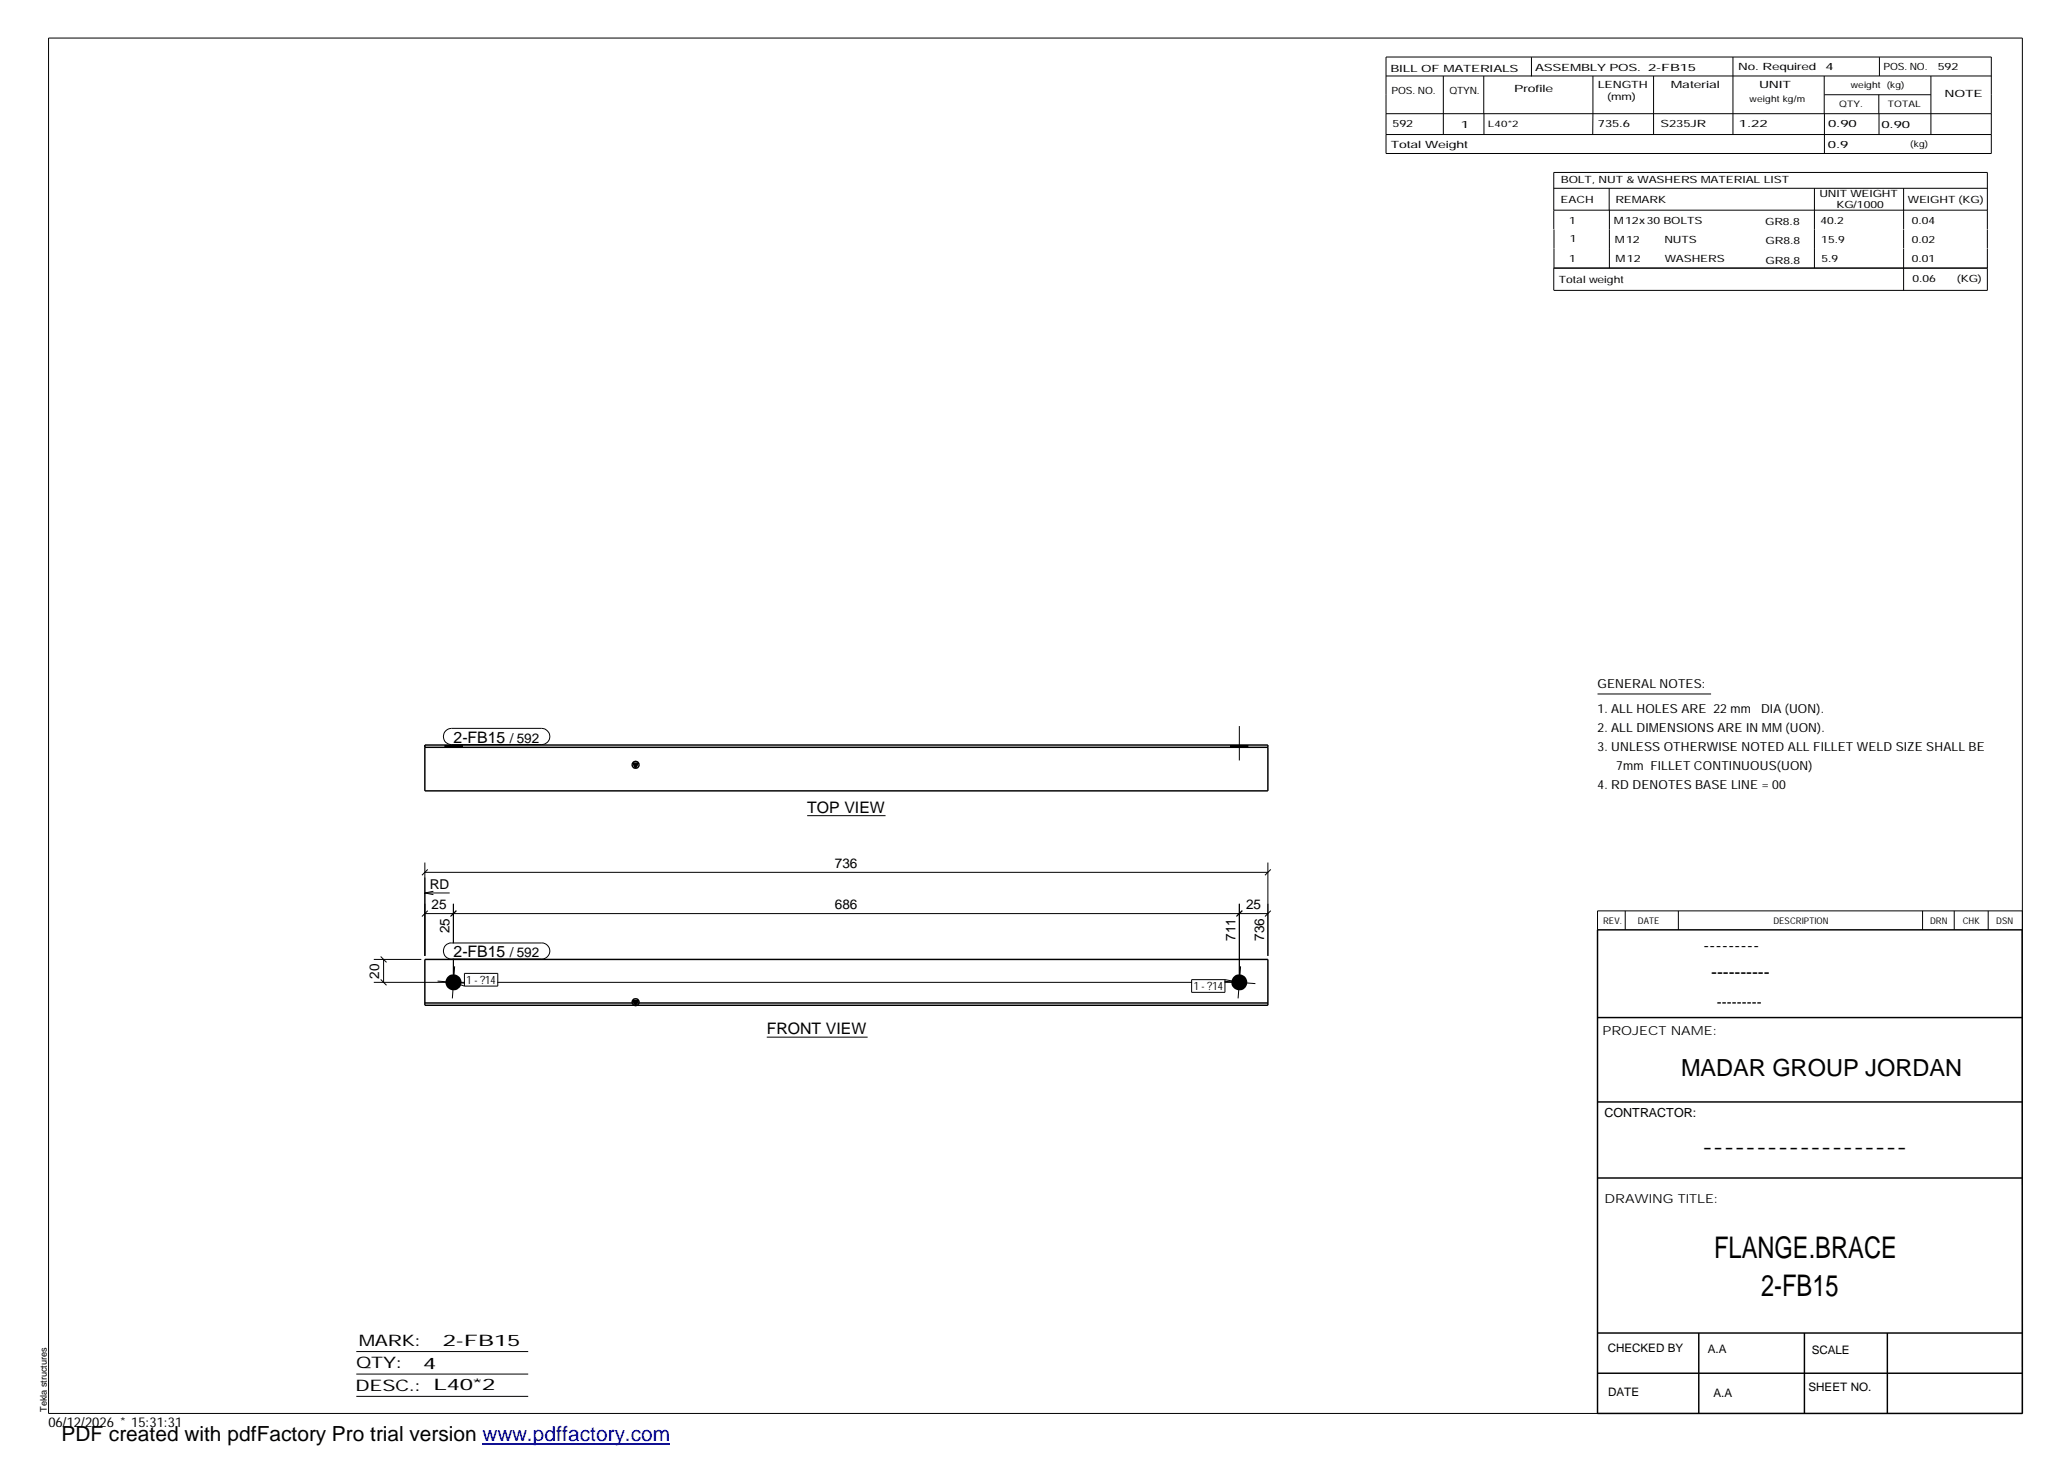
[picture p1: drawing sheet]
<svg xmlns="http://www.w3.org/2000/svg" width="420mm" height="297mm" viewBox="0 0 420 297" stroke-linecap="round" stroke-linejoin="round" font-family="sans-serif">
<defs><g id="words">
<g font-size="6.1">
<text x="348.3" y="255.5">FLANGE.BRACE</text>
<text x="357.8" y="263.3">2-FB15</text>
</g>
<text font-size="4.8" x="341.5" y="218.6">MADAR GROUP JORDAN</text>
<text font-size="4.2" x="12.5" y="292.7">PDF created with pdfFactory Pro trial version www.pdffactory.com</text>
<g font-size="3.6">
<text x="346.1" y="193.2">---------</text>
<text x="347.7" y="198.6">----------</text>
<text x="345.8" y="234.2">-------------------</text>
</g>
<g font-size="3.2">
<text x="92.2" y="150.9">2-FB15</text>
<text x="164" y="165.2">TOP VIEW</text>
<text x="92.2" y="194.4">2-FB15</text>
<text x="155.8" y="210.2">FRONT VIEW</text>
<text x="72.9" y="273.5">MARK:</text>
<text x="90" y="273.5">2-FB15</text>
<text x="72.4" y="278">QTY:</text>
<text x="86" y="278.1">4</text>
<text x="72.2" y="282.6">DESC.:</text>
<text x="88.1" y="282.4">L40*2</text>
</g>
<text font-size="3" x="348.8" y="204.5">---------</text>
<g font-size="2.8">
<text x="103.6" y="150.9">/ 592</text>
<text x="169.6" y="176.3">736</text>
<text x="87.3" y="180.6">RD</text>
<text x="87.7" y="184.7">25</text>
<text x="169.6" y="184.7">686</text>
<text x="253.2" y="184.7">25</text>
<text x="91.4" y="189.6" transform="rotate(-90 91.4 189.6)">25</text>
<text x="251" y="191.2" transform="rotate(-90 251 191.2)">711</text>
<text x="256.8" y="191.2" transform="rotate(-90 256.8 191.2)">736</text>
<text x="103.6" y="194.4">/ 592</text>
<text x="77" y="198.8" transform="rotate(-90 77 198.8)">20</text>
<text x="9.8" y="290">06/12/2026 * 15:31:31</text>
</g>
<g font-size="2.5">
<text x="324.6" y="139.9">GENERAL NOTES:</text>
<text x="324.6" y="148.7">2. ALL DIMENSIONS ARE IN MM (UON).</text>
<text x="324.6" y="144.9">1. ALL HOLES ARE 22 mm</text>
<text x="357.8" y="144.9">DIA (UON).</text>
<text x="324.6" y="152.5">3. UNLESS OTHERWISE NOTED ALL FILLET WELD SIZE SHALL BE</text>
<text x="324.6" y="160.2">4. RD DENOTES BASE LINE = 00</text>
<text x="328.4" y="156.4">7mm FILLET CONTINUOUS(UON)</text>
<text x="325.6" y="210.3">PROJECT NAME:</text>
<text x="326" y="226.9">CONTRACTOR:</text>
<text x="326" y="244.4">DRAWING TITLE:</text>
</g>
<g font-size="2.4">
<text x="326.7" y="274.7">CHECKED BY</text>
<text x="347" y="275">A.A</text>
<text x="368.1" y="275.1">SCALE</text>
<text x="326.7" y="283.6">DATE</text>
<text x="348.1" y="283.9">A.A</text>
<text x="367.5" y="282.6">SHEET NO.</text>
</g>
<g font-size="2.3">
<text x="94.8" y="199.9">1 - ?14</text>
<text x="242.5" y="201.2">1 - ?14</text>
</g>
<g font-size="2">
<text x="282.5" y="14.6">BILL OF MATERIALS</text>
<text x="311.9" y="14.4">ASSEMBLY POS.</text>
<text x="324.6" y="17.9">LENGTH</text>
<text x="334.9" y="14.4">2-FB15</text>
<text x="339.5" y="17.9">Material</text>
<text x="353.1" y="14.2">No. Required</text>
<text x="357.4" y="17.9">UNIT</text>
<text x="370.9" y="14.2">4</text>
<text x="382.7" y="14.2">POS. NO.</text>
<text x="393.7" y="14.3">592</text>
<text x="282.7" y="19.1">POS. NO.</text>
<text x="294.5" y="19">QTYN.</text>
<text x="307.6" y="18.7">Profile</text>
<text x="326.5" y="20.4">(mm)</text>
<text x="395.1" y="19.6">NOTE</text>
<text x="282.9" y="25.8">592</text>
<text x="296.8" y="26">1</text>
<text x="324.7" y="25.9">735.6</text>
<text x="337.4" y="25.9">S235JR</text>
<text x="353.3" y="25.9">1.22</text>
<text x="371.4" y="25.9">0.90</text>
<text x="382.3" y="25.9">0.90</text>
<text x="282.6" y="30.1">Total Weight</text>
<text x="371.4" y="30">0.9</text>
<text x="317.1" y="41.3">EACH</text>
<text x="317.1" y="37.2">BOLT, NUT &amp; WASHERS MATERIAL LIST</text>
<text x="328.2" y="41.3">REMARK</text>
<text x="369.7" y="40.1">UNIT WEIGHT</text>
<text x="387.6" y="41.2">WEIGHT (KG)</text>
<text x="318.8" y="45.4">1</text>
<text x="327.9" y="45.6">M12x30 BOLTS</text>
<text x="358.6" y="45.6">GR8.8</text>
<text x="369.9" y="45.5">40.2</text>
<text x="373.1" y="42.2">KG/1000</text>
<text x="388.4" y="45.5">0.04</text>
<text x="318.8" y="53.3">1</text>
<text x="318.9" y="49.2">1</text>
<text x="328.1" y="49.3">M12</text>
<text x="328.3" y="53.3">M12</text>
<text x="338.2" y="49.4">NUTS</text>
<text x="338.2" y="53.3">WASHERS</text>
<text x="358.7" y="49.6">GR8.8</text>
<text x="358.7" y="53.5">GR8.8</text>
<text x="370" y="49.3">15.9</text>
<text x="370.1" y="53.2">5.9</text>
<text x="388.4" y="49.4">0.02</text>
<text x="388.4" y="53.3">0.01</text>
<text x="316.7" y="57.5">Total weight</text>
<text x="388.6" y="57.3">0.06</text>
<text x="397.6" y="57.3">(KG)</text>
</g>
<g font-size="1.9">
<text x="325.7" y="187.8">REV.</text>
<text x="332.8" y="187.6">DATE</text>
<text x="360.3" y="187.7">DESCRIPTION</text>
<text x="392.1" y="187.6">DRN</text>
<text x="398.8" y="187.6">CHK</text>
<text x="405.6" y="187.7">DSN</text>
<text x="9.5" y="286.8" transform="rotate(-90 9.5 286.8)">Tekla structures</text>
</g>
<g font-size="1.8">
<text x="376" y="17.9">weight (kg)</text>
<text x="355.5" y="20.7">weight kg/m</text>
<text x="373.6" y="21.7">QTY.</text>
<text x="383.5" y="21.8">TOTAL</text>
<text x="302.3" y="25.9">L40*2</text>
<text x="388.1" y="29.8">(kg)</text>
</g>
</g></defs>
<g fill="#000">
<path d="M128.6 155.1h1.1l-.6 .9zM128.6 203.3h1.1l-.6 .9z"/>
<path d="M90.4 151.4h3.5v.4h-3.5z" fill-rule="evenodd"/>
<path d="M250.1 151.4h3.4v.4h-3.4z" fill-rule="evenodd"/>
<circle cx="92.1" cy="199.6" r="1.63"/>
<circle cx="251.8" cy="199.6" r="1.62"/>
</g>
<g fill="none" stroke="#000" stroke-width=".2">
<path d="M9.9 7.7h401v279.5h-401zM281.6 11.6h123v19.6h-123zM281.6 15.4h123M293.2 15.4v11.9M301.5 15.4v7.7M311.1 11.6v3.9M323.6 15.4v11.9M336 15.4v11.9M352.1 11.6v15.7M370.6 15.4v7.7M370.7 19.2h21.6M381.7 19.2v3.9"/>
<path d="M381.8 11.6v3.8M392.3 15.4v11.9M281.6 23.1h123M281.6 27.3h123M301.5 23.1v4.2M315.7 38.3h88.1M326.9 38.3v4.4M368.6 38.3v16.2M370.7 23.1v8.1M381.8 23.1v4.2M386.8 38.3v8.3M315.7 42.7h88.1"/>
<path d="M315.7 46.6v-11.6h88.1v11.6M315.7 46.6v7.9M327 42.7v11.8M386.8 46.6v3.9M386.8 50.6v8.4M403.8 46.6v3.9M403.8 50.6v8.4h-88.1M403.8 54.5h-88.1v4.5M90.4 151.4v.4M90.6 148.5l.5-.4 .6-.1h18.4a1.65 1.65 0 0 1 1.6 1.6 1.65 1.65 0 0 1-1.6 1.7h-18.4a1.65 1.65 0 0 1-1.5-1 1.65 1.65 0 0 1 .4-1.8zM92.1 151.4v.4M93.9 151.4v.4"/>
<path d="M250.1 151.4v.4M251.8 147.5v7M253.5 151.4v.4M324.6 141h23M86.3 177.2h171.3M86.3 175.2v19M86.9 176.6l-1.2 1.2M164 165.7h15.9M257.6 175.2v19M258.2 176.6l-1.2 1.2M75.9 199.6h18.5M75.9 194.9h9.7"/>
<path d="M77.3 199l1.2 1.2M77.3 194.3l1.2 1.2M77.9 194.9v4.7M86.3 185.6h171.3M86.3 181.4l1.8 .4M86.3 181.4h5.1M86.9 185l-1.2 1.2M88.1 181.1l-1.8 .3M88.9 199.3l5.5 .5M90.6 192.1l.8-.5h18.7a1.63 1.63 0 0 1 1.6 1.6 1.63 1.63 0 0 1-1.6 1.6h-18.4a1.65 1.65 0 0 1-1.5-1 1.65 1.65 0 0 1 .4-1.7zM92.1 183.6v8M92.1 194.8v4.1"/>
<path d="M92.1 199.6l2.3 .7M92.4 196.3l-.5 6.5M92.7 185l-1.2 1.2M94.4 197.8h6.7v2.5h-6.7zM101 199.6h141.2M242.1 199h6.8v2.6h-6.8zM248.8 199.4l6.3 .4M248.8 199.6h2.3M248.9 199l2.9 .6M251.3 186.1l1.1-1.1-1.2 1.2M251.8 183.6v15.3M252.1 196.3l-.6 6.5"/>
<path d="M258.2 185l-1.2 1.2M330.2 185.1v3.8M341 185.1v3.8M390.6 185.1v3.8M397 185.1v3.8M403.9 185.1v3.8M410.9 185.1h-86.3v3.8M155.8 210.7h20.5M72.4 274.6h34.9M72.4 279.2h34.9M72.4 283.7h34.9"/>
</g>
<g fill="none" stroke="#000" stroke-width=".3">
<path d="M86.3 151.4h171.3v9.3h-171.3zM86.3 151.8h171.3M128.6 155.1h1.1l-.6 .9zM86.3 194.9h171.3v9.3h-171.3zM324.6 188.9h86.2l.1 98.3h-86.3zM86.3 203.8h171.3M128.6 203.3h1.1l-.6 .9zM324.6 206.7h86.3M324.6 239.3h86.3M324.6 223.9h86.3M324.6 270.8h86.3M324.6 279h86.3"/>
<path d="M345.1 270.8v16.4M366.6 270.8v16.4M383.5 270.8v16.4"/>
<circle cx="129.1" cy="155.4" r=".71"/>
<circle cx="129.1" cy="203.6" r=".7"/>
</g>
<path d="M86.3 151.8v-.4" fill="none" stroke="#000" stroke-width=".2" stroke-dasharray="1.1 0 2.1 .7 0 1.4" stroke-linecap="butt"/>
<path d="M98 293.3h38.2" fill="none" stroke="#00f" stroke-width=".3"/>
<use href="#words"/>
</svg>
